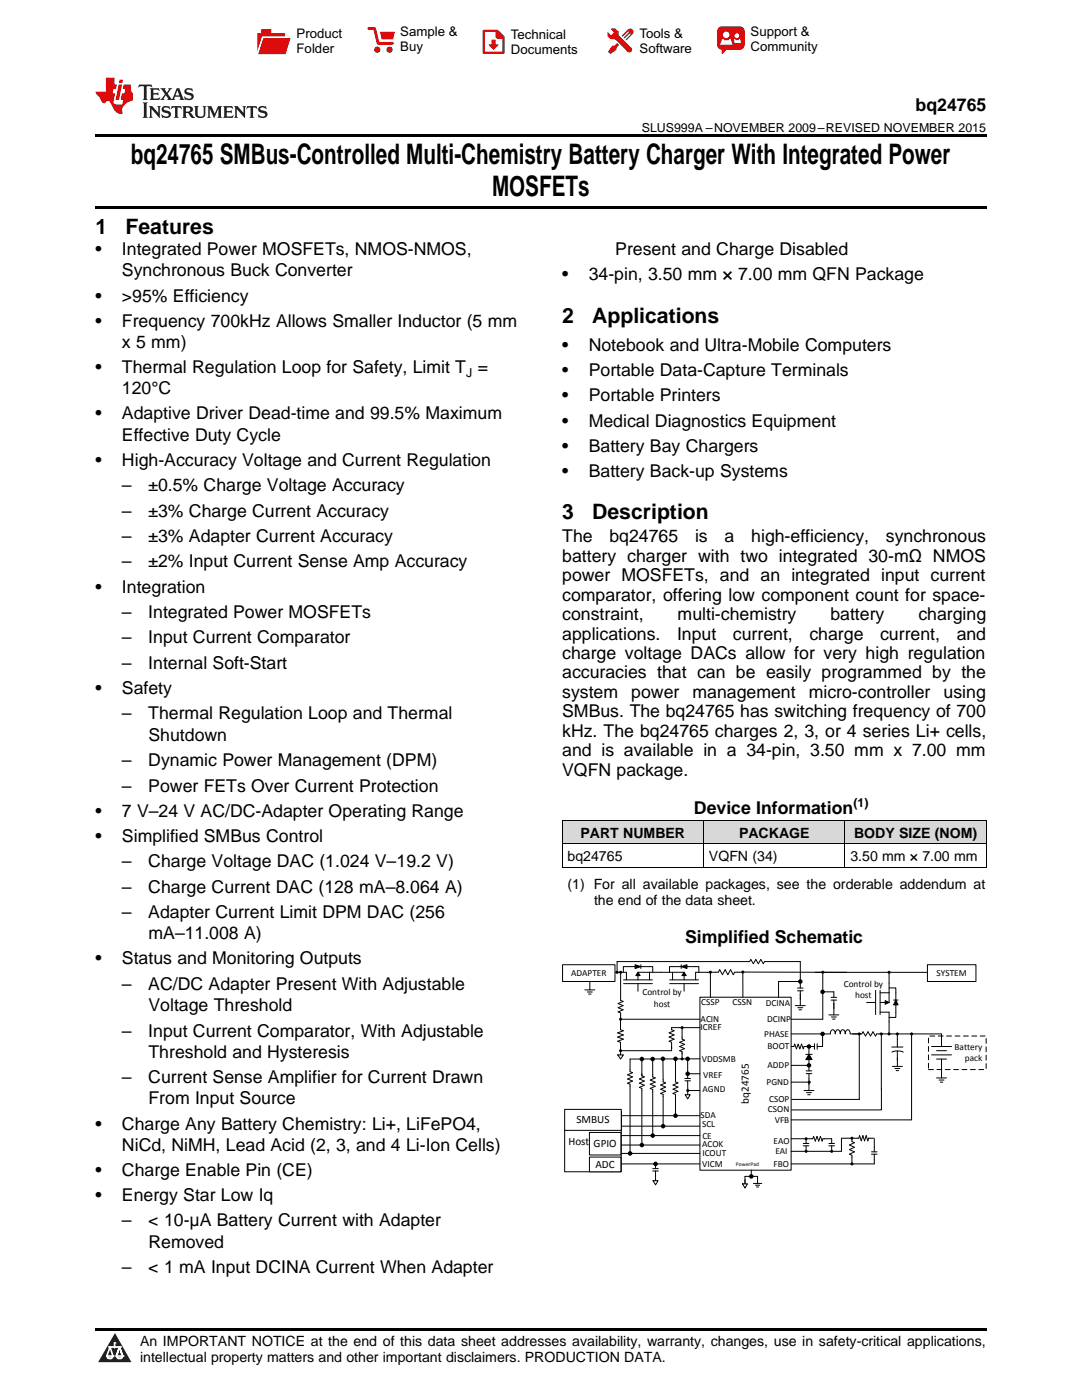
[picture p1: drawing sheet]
<svg xmlns="http://www.w3.org/2000/svg" width="216mm" height="279mm" viewBox="0 0 216 279" stroke-linecap="round" stroke-linejoin="round" font-family="sans-serif">
<defs><g id="words">
<g font-size="5.6">
<text x="26.1" y="32.8">bq24765 SMBus-Controlled Multi-Chemistry Battery Charger With Integrated Power</text>
<text x="98.2" y="39.2">MOSFETs</text>
</g>
<g font-size="4.2">
<text x="19" y="46.7">1</text>
<text x="25" y="46.7">Features</text>
<text x="112.2" y="64.4">2</text>
<text x="118.2" y="64.4">Applications</text>
<text x="112.2" y="103.6">3</text>
<text x="118.2" y="103.6">Description</text>
</g>
<g font-size="3.5">
<text x="182.7" y="22.2">bq24765</text>
<text x="19" y="50.9">•</text>
<text x="24.3" y="50.9">Integrated Power MOSFETs, NMOS-NMOS,</text>
<text x="122.8" y="50.9">Present and Charge Disabled</text>
<text x="24.3" y="55.2">Synchronous Buck Converter</text>
<text x="112.2" y="56">•</text>
<text x="117.5" y="56">34-pin, 3.50 mm × 7.00 mm QFN Package</text>
<text x="19" y="60.2">•</text>
<text x="19" y="65.2">•</text>
<text x="24.3" y="60.2">&gt;95% Efficiency</text>
<text x="24.3" y="65.2">Frequency 700kHz Allows Smaller Inductor (5 mm</text>
<text x="24.3" y="69.4">x 5 mm)</text>
<text x="112.2" y="70.1">•</text>
<text x="117.5" y="70.1">Notebook and Ultra-Mobile Computers</text>
<text x="19" y="74.4">•</text>
<text x="24.3" y="74.4">Thermal Regulation Loop for Safety, Limit T =</text>
<text x="112.2" y="75.1">•</text>
<text x="117.5" y="75.1">Portable Data-Capture Terminals</text>
<text x="19" y="83.7">•</text>
<text x="24.3" y="78.7">120°C</text>
<text x="24.3" y="83.7">Adaptive Driver Dead-time and 99.5% Maximum</text>
<text x="112.2" y="80.1">•</text>
<text x="117.5" y="80.1">Portable Printers</text>
<text x="24.3" y="87.9">Effective Duty Cycle</text>
<text x="112.2" y="85.1">•</text>
<text x="117.5" y="85.1">Medical Diagnostics Equipment</text>
<text x="19" y="92.9">•</text>
<text x="24.3" y="92.9">High-Accuracy Voltage and Current Regulation</text>
<text x="112.2" y="90.1">•</text>
<text x="112.2" y="95.1">•</text>
<text x="117.5" y="90.1">Battery Bay Chargers</text>
<text x="117.5" y="95.1">Battery Back-up Systems</text>
<text x="24.3" y="98">–</text>
<text x="29.6" y="98">±0.5% Charge Voltage Accuracy</text>
<text x="24.3" y="103.1">–</text>
<text x="29.6" y="103.1">±3% Charge Current Accuracy</text>
<text x="24.3" y="108.2">–</text>
<text x="24.3" y="113.2">–</text>
<text x="29.6" y="108.2">±3% Adapter Current Accuracy</text>
<text x="29.6" y="113.2">±2% Input Current Sense Amp Accuracy</text>
<text x="112.2" y="108.2">The</text>
<text x="112.2" y="112.1">battery charger with two integrated 30-mΩ NMOS</text>
<text x="121.6" y="108.2">bq24765</text>
<text x="138.7" y="108.2">is</text>
<text x="144.6" y="108.2">a</text>
<text x="149.9" y="108.2">high-efficiency,</text>
<text x="176.8" y="108.2">synchronous</text>
<text x="19" y="118.3">•</text>
<text x="24.3" y="118.3">Integration</text>
<text x="112.2" y="116">power MOSFETs, and an integrated input current</text>
<text x="112.2" y="119.9">comparator, offering low component count for space-</text>
<text x="24.3" y="123.3">–</text>
<text x="29.6" y="123.3">Integrated Power MOSFETs</text>
<text x="112.2" y="123.8">constraint,</text>
<text x="135.2" y="123.8">multi-chemistry</text>
<text x="165.7" y="123.8">battery</text>
<text x="183.3" y="123.8">charging</text>
<text x="24.3" y="128.4">–</text>
<text x="29.6" y="128.4">Input Current Comparator</text>
<text x="112.2" y="127.6">applications.</text>
<text x="112.2" y="131.5">charge voltage DACs allow for very high regulation</text>
<text x="135.1" y="127.6">Input</text>
<text x="146.3" y="127.6">current,</text>
<text x="161.5" y="127.6">charge</text>
<text x="175.6" y="127.6">current,</text>
<text x="190.9" y="127.6">and</text>
<text x="24.3" y="133.5">–</text>
<text x="29.6" y="133.5">Internal Soft-Start</text>
<text x="112.2" y="135.4">accuracies that can be easily programmed by the</text>
<text x="19" y="138.5">•</text>
<text x="24.3" y="138.5">Safety</text>
<text x="24.3" y="143.6">–</text>
<text x="29.6" y="143.6">Thermal Regulation Loop and Thermal</text>
<text x="112.2" y="139.3">system</text>
<text x="112.2" y="143.2">SMBus. The bq24765 has switching frequency of 700</text>
<text x="126" y="139.3">power</text>
<text x="138.2" y="139.3">management</text>
<text x="161.4" y="139.3">micro-controller</text>
<text x="188.3" y="139.3">using</text>
<text x="29.6" y="147.8">Shutdown</text>
<text x="112.2" y="147">kHz. The bq24765 charges 2, 3, or 4 series Li+ cells,</text>
<text x="24.3" y="152.9">–</text>
<text x="29.6" y="152.9">Dynamic Power Management (DPM)</text>
<text x="112.2" y="150.9">and is available in a 34-pin, 3.50 mm x 7.00 mm</text>
<text x="112.2" y="154.8">VQFN package.</text>
<text x="24.3" y="158">–</text>
<text x="29.6" y="158">Power FETs Over Current Protection</text>
<text x="19" y="163">•</text>
<text x="19" y="168">•</text>
<text x="24.3" y="163">7 V–24 V AC/DC-Adapter Operating Range</text>
<text x="24.3" y="168">Simplified SMBus Control</text>
<text x="138.5" y="162.5">Device Information</text>
<text x="24.3" y="173.1">–</text>
<text x="29.6" y="173.1">Charge Voltage DAC (1.024 V–19.2 V)</text>
<text x="24.3" y="178.2">–</text>
<text x="29.6" y="178.2">Charge Current DAC (128 mA–8.064 A)</text>
<text x="24.3" y="183.2">–</text>
<text x="29.6" y="183.2">Adapter Current Limit DPM DAC (256</text>
<text x="29.6" y="187.5">mA–11.008 A)</text>
<text x="136.7" y="188.3">Simplified Schematic</text>
<text x="19" y="192.5">•</text>
<text x="24.3" y="192.5">Status and Monitoring Outputs</text>
<text x="24.3" y="197.6">–</text>
<text x="29.6" y="197.6">AC/DC Adapter Present With Adjustable</text>
<text x="29.6" y="201.8">Voltage Threshold</text>
<text x="24.3" y="206.9">–</text>
<text x="29.6" y="206.9">Input Current Comparator, With Adjustable</text>
<text x="29.6" y="211.1">Threshold and Hysteresis</text>
<text x="24.3" y="216.2">–</text>
<text x="29.6" y="216.2">Current Sense Amplifier for Current Drawn</text>
<text x="29.6" y="220.4">From Input Source</text>
<text x="19" y="225.4">•</text>
<text x="24.3" y="225.4">Charge Any Battery Chemistry: Li+, LiFePO4,</text>
<text x="24.3" y="229.7">NiCd, NiMH, Lead Acid (2, 3, and 4 Li-Ion Cells)</text>
<text x="19" y="234.7">•</text>
<text x="19" y="239.7">•</text>
<text x="24.3" y="234.7">Charge Enable Pin (CE)</text>
<text x="24.3" y="239.7">Energy Star Low Iq</text>
<text x="24.3" y="244.8">–</text>
<text x="29.6" y="244.8">&lt; 10-μA Battery Current with Adapter</text>
<text x="29.6" y="249">Removed</text>
<text x="24.3" y="254.1">–</text>
<text x="29.6" y="254.1">&lt; 1 mA Input DCINA Current When Adapter</text>
</g>
<g font-size="2.8">
<text x="115.8" y="167.2">PART NUMBER</text>
<text x="147.5" y="167.2">PACKAGE</text>
<text x="170.4" y="167.2">BODY SIZE (NOM)</text>
<text x="113.2" y="171.8">bq24765</text>
<text x="141.5" y="171.8">VQFN (34)</text>
<text x="169.7" y="171.8">3.50 mm × 7.00 mm</text>
<text x="113.2" y="177.3">(1) For all available packages, see the orderable addendum at</text>
<text x="118.5" y="180.5">the end of the data sheet.</text>
<text x="27.9" y="268.6">An IMPORTANT NOTICE at the end of this data sheet addresses availability, warranty, changes, use in safety-critical applications,</text>
<text x="27.9" y="271.8">intellectual property matters and other important disclaimers. PRODUCTION DATA.</text>
</g>
<g font-size="2.6">
<text x="59.2" y="7.6">Product</text>
<text x="59.2" y="10.6">Folder</text>
<text x="79.9" y="7.3">Sample &amp;</text>
<text x="79.9" y="10.2">Buy</text>
<text x="101.9" y="7.8">Technical</text>
<text x="101.9" y="10.8">Documents</text>
<text x="127.6" y="7.6">Tools &amp;</text>
<text x="127.6" y="10.6">Software</text>
<text x="149.8" y="7.2">Support &amp;</text>
<text x="149.8" y="10.2">Community</text>
</g>
<g font-size="2.5">
<text x="128.1" y="26.3">SLUS999A –NOVEMBER 2009–REVISED NOVEMBER 2015</text>
<text x="93" y="75.1">J</text>
<text x="170.3" y="161.1">(1)</text>
</g>
<g font-size="2.2">
<text x="149.4" y="220.3" transform="rotate(-90 149.4 220.3)">bq24765</text>
<text x="115" y="224.2">SMBUS</text>
<text x="113.4" y="228.5">Host</text>
<text x="118.5" y="228.9">GPIO</text>
<text x="118.8" y="233.1">ADC</text>
</g>
<g font-size="1.9">
<text x="113.9" y="194.8">ADAPTER</text>
<text x="168.4" y="197">Control by</text>
<text x="186.9" y="194.8">SYSTEM</text>
<text x="128.2" y="198.7">Control by</text>
<text x="130.5" y="200.9">host</text>
<text x="139.8" y="204">ACIN</text>
<text x="139.9" y="200.6">CSSP</text>
<text x="146.2" y="200.6">CSSN</text>
<text x="152.8" y="200.8">DCINA</text>
<text x="153.1" y="204">DCINP</text>
<text x="170.6" y="199.2">host</text>
<text x="139.8" y="205.6">ICREF</text>
<text x="152.5" y="206.9">PHASE</text>
<text x="153.1" y="209.4">BOOT</text>
<text x="190.5" y="209.5">Battery</text>
<text x="140" y="211.9">VDDSMB</text>
<text x="140.3" y="215.2">VREF</text>
<text x="153.2" y="213.2">ADDP</text>
<text x="192.5" y="211.8">pack</text>
<text x="140.2" y="218">AGND</text>
<text x="153" y="216.5">PGND</text>
<text x="153.2" y="222">CSON</text>
<text x="153.5" y="219.9">CSOP</text>
<text x="139.8" y="223.2">SDA</text>
<text x="140.1" y="224.9">SCL</text>
<text x="140.1" y="227.4">CE</text>
<text x="154.6" y="224.1">VFB</text>
<text x="140.1" y="229">ACOK</text>
<text x="140.1" y="232.8">VICM</text>
<text x="140.1" y="230.7">ICOUT</text>
<text x="154.3" y="232.8">FBO</text>
<text x="154.4" y="228.2">EAO</text>
<text x="154.7" y="230.3">EAI</text>
</g>
<text font-size="1.1" x="146.8" y="232.6">PowerPad</text>
</g></defs>
<g fill="#d8d8d8">
<path d="M112.2 163.8h28.2v4.7h-28.2z"/>
<path d="M140.4 163.8h28.2v4.7h-28.2z"/>
<path d="M168.6 163.8h28.2v4.7h-28.2z"/>
</g>
<path d="M22.9 266l3.3 5.9h-6.6z" fill="#231f20"/>
<path d="M21.3 270.6h1.2l-.3 .5h-.3a.53 .53 0 0 1-.6-.5z" fill-rule="evenodd" fill="#fff"/>
<path d="M21.3 270.6h1.2l-.3 .5h-.3a.53 .53 0 0 1-.6-.5z" fill="none" stroke="#231f20" stroke-width=".33"/>
<path d="M21.3 270.6l1.2 .1-.3 .4h-.5z" fill="none" stroke="#fff" stroke-width=".33"/>
<path d="M22.9 268.9h.1" fill="none" stroke="#fff" stroke-width=".33"/>
<path d="M22.9 268v.9z" fill="#fff"/>
<path d="M22.9 268v.9z" fill="none" stroke="#fff" stroke-width=".33"/>
<circle cx="22.9" cy="268" r=".16" fill="#fff"/>
<path d="M21.8 268.8h.1" fill="none" stroke="#fff" stroke-width=".33"/>
<path d="M21.8 268.8h2.2z" fill="#fff"/>
<path d="M21.8 268.8h2.2z" fill="none" stroke="#fff" stroke-width=".33"/>
<circle cx="24" cy="268.8" r=".16" fill="#fff"/>
<path d="M23.2 270.6h.1" fill="none" stroke="#fff" stroke-width=".33"/>
<path d="M23.8 268.8l-.6 1.8z" fill="#fff"/>
<path d="M23.8 268.8l-.6 1.8z" fill="none" stroke="#fff" stroke-width=".33"/>
<path d="M23.8 268.8l.7 1.8z" fill="#fff"/>
<path d="M23.8 268.8l.7 1.8z" fill="none" stroke="#fff" stroke-width=".33"/>
<path d="M24.4 270.6h.1" fill="none" stroke="#fff" stroke-width=".33"/>
<circle cx="21.3" cy="270.6" r=".16" fill="#fff"/>
<path d="M22 268.8l-.7 1.8z" fill="#fff"/>
<path d="M22 268.8l-.7 1.8z" fill="none" stroke="#fff" stroke-width=".33"/>
<path d="M22 268.8l.5 1.8z" fill="#fff"/>
<path d="M22 268.8l.5 1.8z" fill="none" stroke="#fff" stroke-width=".33"/>
<circle cx="22.5" cy="270.6" r=".16" fill="#fff"/>
<path d="M23.3 270.6h1.2a.63 .63 0 0 1-.6 .5 .63 .63 0 0 1-.6-.5z" fill-rule="evenodd" fill="#fff"/>
<path d="M23.3 270.6h1.2a.63 .63 0 0 1-.6 .5 .63 .63 0 0 1-.6-.5z" fill="none" stroke="#231f20" stroke-width=".33"/>
<path d="M23.3 270.6h1.2l-.4 .5h-.5z" fill="none" stroke="#fff" stroke-width=".33"/>
<path d="M23.2 270.6h.1" fill="none" stroke="#fff" stroke-width=".33"/>
<circle cx="24.5" cy="270.6" r=".16" fill="#fff"/>
<path d="M19 265.1h177.8v.5h-177.8z" fill="#000"/>
<path d="M139.7 199h18.2v34.5h-18.2z" fill-rule="evenodd" fill="#fff"/>
<g fill="none" stroke="#000" stroke-width=".2">
<path d="M122.7 194h2.3v1.6M124.4 195.6h5.8M124.4 196.3h5.8M126.7 192.5l1.2 .4-1.2 .4zM126.7 192.9h-2.3v1.1M127.3 194l.4 .7h-.8zM127.3 195.6v-1.6h9.2v1.6M127.3 196.3v1.5M127.9 192.9h2.3v1.1M127.9 192.5v.8M129.6 194v1.6M133.6 195.6h5.8"/>
<path d="M133.6 196.3h5.8M134.2 194v1.6M135.9 192.9l1.2-.4v.8zM135.9 192.9h-2.3v1.1M135.9 192.5v.8M136.5 194l.4 .7h-.8zM136.5 196.3v1.5M137.1 192.9h2.3v1.1M139.7 199h18.2v34.5h-18.2zM141.8 194v5M147.1 194h-.5l-.3 .5-.5-1-.6 1-.5-1-.5 1-.6-1-.3 .5h-4.5v1.6M148.2 194v5"/>
<path d="M162.6 194.1h26.1M164.1 197.9h2.3M174.7 197.6v4.9M175.6 197.6v4.9M175.6 198.1h1.8M176.6 199.7l.8 .4-.8 .3zM177.4 197.2h1.4v2.4M177.4 194.1v6h-1.8M178.3 199.6h.9M178.8 199.6l.4 .9h-.9zM157.9 206.3h7.8a.61 .61 0 0 1 .7-.7l.3 .7a.61 .61 0 0 1 .7-.7l.3 .7a.61 .61 0 0 1 .7-.7l.3 .7a.61 .61 0 0 1 .7-.7l.3 .7h1.9M170.1 206.3h1.9l.2-.4 .5 .9 .5-.9 .5 .9 .5-.9 .5 .9 .2-.5h.5"/>
<path d="M171.5 206.3v13.1h-13.5M172.9 200.1h1.8M175.6 202h1.8v4.3M175.9 206.3v11.1M175.9 217.3v4.2h-17.9M177.9 209h2.3M178 210a2.49 2.49 0 0 1 2.2 0M178.1 212.8h2M178.6 213.2h1M178.8 200.5v2.5h-1.4M178.8 213.7h.5M179.1 207.4v1.6"/>
<path d="M179.1 209.7v1.9M179.1 211.2v1.6M185.9 208.9h4M185.9 210.5h4M186.9 209.7h2M186.9 211.4h2M186.9 215.1h2M187.4 215.5h1M187.6 216h.5M187.9 208.9v-2.6h-6v17.2M187.9 211.4v3.7"/>
</g>
<g fill="#000">
<path d="M126.7 192.5l1.2 .4-1.2 .4zM127.3 194l.4 .7h-.8zM136.5 194l.4 .7h-.8zM135.9 192.9l1.2-.4v.8zM176.6 199.7l.8 .4-.8 .3zM178.8 199.6l.4 .9h-.9z"/>
<circle cx="141.8" cy="194" r=".31"/>
<circle cx="148.2" cy="194" r=".31"/>
<circle cx="164.1" cy="197.9" r=".46"/>
<circle cx="177.4" cy="194.1" r=".31"/>
<circle cx="171.5" cy="206.3" r=".31"/>
<circle cx="175.9" cy="206.3" r=".31"/>
<circle cx="177.4" cy="206.3" r=".31"/>
<circle cx="181.9" cy="206.3" r=".31"/>
</g>
<path d="M185.3 206.8h11.5v6.7h-11.5z" fill="none" stroke="#000" stroke-width=".2" stroke-dasharray="1 .7"/>
<path d="M185.1 192.5h9.6v3.4h-9.6z" fill-rule="evenodd" fill="#fff"/>
<g fill="none" stroke="#000" stroke-width=".2">
<path d="M147.1 194l21.9 .1M185.1 192.5h9.6v3.4h-9.6zM123.8 203.4h15.9M125.7 211.4v2.1M128.1 214.3v.4l.5 .2-1 .4 1 .5-1 .4 1 .4-1 .4 .5 .2v.4M130.2 214.5v.4l.5 .2-1 .4 1 .5-1 .4 1 .4-1 .4 .5 .2v.4M132.3 215.5v.4l.5 .2-1 .4 1 .5-1 .4 1 .4-1 .4 .5 .2v.4M134 208.9v.8M134.8 211.3v4.6l.5 .2-1 .4 1 .5-1 .4 1 .4-1 .4 .5 .2v4.3M137.5 214.3h2.2M124 222.7h15.7M124 224.8h15.7"/>
<path d="M157.9 227.3h2.9M165.4 228.2h1.1M165.4 228.7h1.1M166 227.3v.9M166 228.7v1.1"/>
</g>
<g fill="#000">
<circle cx="123.8" cy="203.4" r=".31"/>
<circle cx="134.8" cy="211.3" r=".46"/>
<circle cx="134.8" cy="222.7" r=".46"/>
</g>
<path d="M112.3 192.5h10.4v3.4h-10.4z" fill-rule="evenodd" fill="#fff"/>
<g fill="none" stroke="#000" stroke-width=".2">
<path d="M112.3 192.5h10.4v3.4h-10.4zM116.7 197.6h2M117.2 198h1M117.4 198.4h.5M117.7 195.9v1.7M123.8 194v5.2M134 205.1h5.7M139.7 211.3l-14 .1M117.9 232.3h21.8M119 228.5h20.7M119.1 226.6h20.6M120.8 230.2h18.9"/>
<path d="M157.9 223.5h24M174.5 227.3v1.6M174.5 231.4v.9"/>
</g>
<g fill="#000">
<circle cx="123.8" cy="194" r=".31"/>
<circle cx="117.9" cy="232.3" r=".31"/>
</g>
<path d="M112.7 221.8h11.3v12.1h-11.3z" fill-rule="evenodd" fill="#fff"/>
<path d="M112.7 221.8h11.3v12.1h-11.3z" fill="none" stroke="#000" stroke-width=".2"/>
<path d="M117.6 226h6.3v4.5h-6.3z" fill-rule="evenodd" fill="#fff"/>
<path d="M124 209.7h10zM117.6 226h6.3v4.5h-6.3z" fill="none" stroke="#000" stroke-width=".2"/>
<path d="M117.6 230.9h6.3v3h-6.3z" fill-rule="evenodd" fill="#fff"/>
<g fill="none" stroke="#000" stroke-width=".2">
<path d="M123.3 210.5h1.1l-.6 .9zM123.8 202.6v2.9l.6 .2-1.2 .4 1.2 .4-1.2 .5 1.2 .4-1.2 .4 .6 .2v2.5M125.7 216.8v13.4M132.3 211.3v4.2M132.3 218.8v6M134 205.1v.4l.5 .2-1 .4 1 .4-1 .5 1 .4-1 .4 .5 .2v1.3M136.7 215.2h1.1M136.7 215.7h1.1M136.7 218.5h1l-.5 .8zM137.2 211.3v3.9M137.2 215.7v2.8M117.6 230.9h6.3v3h-6.3z"/>
<path d="M130.2 233.2h1.2M130.2 233.7h1.2M130.3 235.6h1l-.5 .9zM130.8 232.3v.9M130.8 233.7v1.9M148.2 236.3h1l-.5 .8zM149.9 233.5v1.3M150.3 236.2h1.7M150.7 236.5h.9M151 236.9h.4M151.2 236.2v-1.4h-2.5v1.5"/>
</g>
<g fill="#000">
<circle cx="123.8" cy="209.7" r=".31"/>
<circle cx="132.3" cy="211.3" r=".46"/>
<circle cx="137.2" cy="211.3" r=".46"/>
<circle cx="137.2" cy="214.3" r=".46"/>
<circle cx="125.7" cy="230.2" r=".46"/>
<circle cx="130.8" cy="232.3" r=".46"/>
<circle cx="132.3" cy="224.8" r=".46"/>
<circle cx="149.9" cy="234.8" r=".46"/>
</g>
<path d="M112.7 221.4h11.3v4.2h-11.3z" fill-rule="evenodd" fill="#fff"/>
<g fill="none" stroke="#000" stroke-width=".2">
<path d="M112.2 173.1h84.6M112.2 168.4h84.6M112.2 163.7h84.6M112.2 163.8v9.3M140.4 163.8v9.3M168.6 163.8v9.3M196.8 163.8v9.3M123.1 194v-2.1h26.5l.2-.4 .5 .8 .5-.8 .5 .8 .5-.8 .5 .8 .3-.4h7.1v5.3M123.8 199.2v.4l.5 .3-1 .4 1 .4-1 .4 1 .4-1 .4 .5 .3v.4M159.1 197.2h1.2M159.1 197.7h1.2M159.7 195.9h-4.4v3.1"/>
<path d="M159.7 198.4v2.3M159.7 197.7v1.1M164.2 194v9.4h-6.3M165.8 199h1.1M165.8 199.6h1.1M166.4 197.9v1.1M166.4 199.6v1.1M125.7 213.5v.4l.5 .2-1 .4 1 .4-1 .4 1 .5-1 .4 .5 .2v.4M128.1 211.4v3.3M128.1 217.6v10.9M130.2 211.4v3.1M130.2 217.8v8.8"/>
<path d="M136.1 205.1v2.3l.5 .2-1 .4 1 .4-1 .5 1 .4-1 .4 .5 .2v1.4M137.2 217.6h2.5M157.9 212.6h3.5M157.9 208.9h.5l.2-.5 .3 .9 .4-.9 .3 .9 .3-.9 .4 .9 .1-.4h2.1M157.9 216h3.6M158.7 200.7h2M159.2 201.1h1M159.4 201.5h.5M160.4 217.6h2M160.8 210.4h1.2M160.9 213.7h1.1M160.9 214.3h1.1"/>
<path d="M160.9 218.1h1M161.2 218.5h.5M161.4 210.4l.6 1.1h-1.2zM161.4 208.9v1.5M161.4 211.5v1.1M161.4 212.6v1.1M161.4 214.3v3.3M162.5 208.3v1.1M163.1 208.3v1.1M164.1 206.3v2.6h-1M165.4 202.5h2M165.9 203h1"/>
<path d="M166.1 203.4h.5M166.4 200.2v2.3M175.4 206.3h6.5M179.1 206.3v1.1M112.7 221.4h11.3v4.2h-11.3zM157.9 232.3h16.6M160.3 228.2h1.1M160.3 228.7h1.1M160.8 228.7v1.1M166 227.3h-1.8l-.2 .4-.3-.9-.3 .9-.4-.9-.3 .9-.4-.9-.1 .5h-1.4v.9M170 227.4v.4l.5 .3-1 .4 1 .5-1 .4 1 .5-1 .4 .5 .3v1.7M173.9 229.9h1.1"/>
<path d="M173.9 230.3h1.1M174.4 227.2h-1.1l-.1 .5-.4-1.1-.3 1.1-.3-1.1-.3 1.1-.4-1.1-.1 .6h-3.5v2.6h-10M174.5 228.9v1M174.5 230.3v1.1"/>
</g>
<g fill="#000">
<path d="M161.4 210.4l.6 1.1h-1.2z"/>
<circle cx="123.1" cy="194" r=".31"/>
<circle cx="159.7" cy="195.9" r=".46"/>
<circle cx="164.2" cy="194" r=".31"/>
<circle cx="128.1" cy="211.4" r=".46"/>
<circle cx="130.2" cy="211.4" r=".46"/>
<circle cx="136.1" cy="211.3" r=".31"/>
<circle cx="136.1" cy="205.1" r=".31"/>
<circle cx="137.2" cy="217.6" r=".31"/>
<circle cx="161.4" cy="208.9" r=".46"/>
<circle cx="161.4" cy="212.6" r=".46"/>
<circle cx="161.5" cy="216" r=".31"/>
<circle cx="164.1" cy="206.3" r=".46"/>
<circle cx="179.1" cy="206.3" r=".31"/>
<circle cx="128.1" cy="228.5" r=".46"/>
<circle cx="130.2" cy="226.6" r=".46"/>
<circle cx="160.8" cy="227.3" r=".31"/>
<circle cx="160.8" cy="229.8" r=".31"/>
<circle cx="166" cy="229.8" r=".31"/>
<circle cx="170" cy="232.3" r=".31"/>
<circle cx="170" cy="227.2" r=".31"/>
</g>
<path d="M19 26.8h177.8v.6h-177.8zM19 41.2h177.8v.5h-177.8zM112.2 173.1h.1zM168.5 173.1h.1zM196.7 173.1h.1z" fill="#000"/>
<path d="M27.7 16.9l-.1 .6 .6-.3h.5v.2v2.2l-.2 .4h1l-.2-.4v-2.2v-.2h.5l.6 .3-.2-.6zM29.9 17.6l.2 .4v1.6l-.2 .4h1.9l.1-.6a1.09 1.09 0 0 1-1.3 .1v-.6h.6l.4 .2v-.7l-.2 .2h-.8v-.6l.2-.1a1.01 1.01 0 0 1 1 .3l-.1-.6zM32 17.6l.9 1.2-1 1.2h.9l-.2-.3 .5-.7 .5 .7-.3 .3h1.7l-.2-.3 .1-.4h1l.1 .4-.2 .3h1l-.3-.4-.7-2h-.5l-1 2.2-.8-1.1 .9-1.1h-.9l.2 .2-.4 .7-.4-.7 .2-.2zM35.4 18l.4 1h-.8zM37 17.7a.66 .66 0 0 0-.2 .8 .66 .66 0 0 0 .6 .4l.7 .2 .1 .2a.8 .8 0 0 1-.7 .4 .8 .8 0 0 1-.7-.5l.1 .8 .2-.2a.94 .94 0 0 0 1.1 .1 .94 .94 0 0 0 .4-.9 1.48 1.48 0 0 0-1.3-.6v-.4a1.1 1.1 0 0 1 1.2 .2l-.2-.6-.2 .1-.5-.1zM28.5 20.4l.2 .4v2.3l-.2 .4h1l-.2-.4v-2.3l.2-.4zM29.7 21.2l.2 .4v1.5l-.2 .4h.8l-.3-.4 .1-1.3 1.6 1.8v-2l.2-.4h-.7l.2 .2v1.1l-1.2-1.3zM32.5 21.3a.66 .66 0 0 0-.2 .8 .66 .66 0 0 0 .6 .4l.6 .2 .2 .2a.8 .8 0 0 1-.8 .4 .8 .8 0 0 1-.7-.5l.2 .7 .2-.1a.94 .94 0 0 0 1 .1 .94 .94 0 0 0 .5-1 1.47 1.47 0 0 0-1.3-.6l-.1-.3a1.1 1.1 0 0 1 1.3 .2l-.2-.6-.2 .1-.5-.2zM34.3 21.2l-.2 .6a.64 .64 0 0 1 .8-.3v1.6l-.2 .4h1l-.3-.4 .1-1.6a.66 .66 0 0 1 .8 .3l-.2-.6zM36.3 21.2l.3 .4v1.5l-.3 .4h1l-.2-.2v-.7h.5l.1 .1a.8 .8 0 0 0 1.2 .7l-1-1a.62 .62 0 0 0 .6-.5 .62 .62 0 0 0-.6-.7zM37.1 21.5h.1a.48 .48 0 0 1 .6 0 .48 .48 0 0 1 .1 .6l-.2 .1-.6 .1zM38.7 21.2l.2 .2a2.29 2.29 0 0 0 .4 2 1.05 1.05 0 0 0 1.7-.7v-1.3l.2-.2h-.8l.2 .4v1.1a.61 .61 0 0 1-.6 .6 .61 .61 0 0 1-.6-.6v-1.1l.3-.4zM41.3 21.2l.3 .4v1.5l-.3 .4h.8l-.2-.4v-1.4l.8 1.9 .9-1.9v1.4l-.2 .4h.9l-.2-.4v-1.5l.2-.4h-.8l-.7 1.5-.6-1.5zM44.5 21.2l.2 .4v1.5l-.2 .4h1.9l.2-.6a1.1 1.1 0 0 1-1.4 .2v-.7h.6l.4 .2v-.6l-.2 .1-.8 .1v-.6l.2-.1a1.02 1.02 0 0 1 1.1 .2l-.2-.5zM46.7 21.2l.2 .4v1.5l-.2 .4h.8l-.3-.4 .1-1.3 1.6 1.8v-2l.2-.4h-.7l.2 .2v1.1l-1.2-1.3zM49.3 21.2l-.1 .6a.64 .64 0 0 1 .8-.3v1.6l-.3 .4h1l-.2-.4v-1.6a.66 .66 0 0 1 .8 .3l-.1-.6zM51.7 21.3a.66 .66 0 0 0-.2 .7 .66 .66 0 0 0 .7 .5l.6 .2 .1 .2a.8 .8 0 0 1-.7 .4 .8 .8 0 0 1-.7-.5l.1 .7 .2-.1a.94 .94 0 0 0 1.1 .1 .94 .94 0 0 0 .4-1 1.48 1.48 0 0 0-1.2-.6l-.1-.3a1.1 1.1 0 0 1 1.2 .2l-.2-.6-.1 .1-.6-.2z" fill="#231f20"/>
<path d="M21.1 15.5v2.8h-2v.4l.9 .9a.96 .96 0 0 0 1 1 .59 .59 0 0 1 .5-.4 .59 .59 0 0 1 .5 .3l.4 .8a1.61 1.61 0 0 0 2.1 1.3 1.63 1.63 0 0 1 1.1-2.2l.9-.3v-1.5a1.6 1.6 0 0 1-.4-1.7h-1.4l-.2 .9h.5l-.2 .8h-.5l-.2 1v.3h.5l-.2 .9h-.7a.74 .74 0 0 1-1-.6l.3-1.6h-.5l.2-.8h.5l.1-.9h-.4v-1.4zM23.7 16.9l-.7 3h.8l.6-3zM23.8 15.9l-.1 .7h.7l.2-.7z" fill="#ee1d23"/>
<g fill="#d60000">
<path d="M52.1 5.8h2v.8h2.8v4.2h-5.5v-4.2h.7z" fill-rule="evenodd"/>
<path d="M52.4 7.5h5.6l-1 3.3h-5.6z" fill-rule="evenodd"/>
</g>
<path d="M52.4 7.4h5.7l-.1 .1h-5.5l-1.1 3.3z" fill-rule="evenodd" fill="#fff"/>
<path d="M52.4 7.4h5.7l-.1 .1h-5.5l-1.1 3.3z" fill="none" stroke="#fff" stroke-width=".2"/>
<path d="M73.6 5.7h1.1l.7 2.9h2.9" fill="none" stroke="#d60000" stroke-width=".55"/>
<g fill="#d60000">
<path d="M75.8 6.3h3l-.4 1.6h-2.2z" fill-rule="evenodd"/>
<circle cx="75.3" cy="9.9" r=".62"/>
<circle cx="77.7" cy="9.9" r=".62"/>
</g>
<path d="M96.5 6.2h2.7l1.3 1.2v3.1h-4z" fill="none" stroke="#d60000" stroke-width=".44"/>
<g fill="#d60000">
<path d="M98.1 7.9h.8v1h.5l-.9 1.1-1-1v-.1h.6z" fill-rule="evenodd"/>
<path d="M98.9 6.2h.3l1.3 1.2v.4h-1.3l-.3-.4z" fill-rule="evenodd"/>
<path d="M121.9 5.7h.8l.7 .6 .1 .7 2.5 2.5-.8 .8-2.3-2.3-1.1-.2-.6-.6v-.8l.7 .6 .5-.4v-.2l-.5-.5z" fill-rule="evenodd"/>
<path d="M122.2 9.1h.4l.5-.5 .4 .4-.5 .5v.4l-1.2 .9-.5-.5z" fill-rule="evenodd"/>
<path d="M125.3 5.9a.67 .67 0 0 1 .9 0 .67 .67 0 0 1 0 .9z" fill-rule="evenodd"/>
<path d="M125.3 5.9l.9 .9-1.2 1.2h-.2v-.2l1-.9v-.2h-.2l-.9 1h-.2v-.2l.9-1 .1-.2h-.3l-.9 1h-.2v-.2z" fill-rule="evenodd"/>
<circle cx="125.6" cy="9.9" r=".54"/>
</g>
<path d="M123.3 6.3v.7" fill="none" stroke="#d60000" stroke-width=".2"/>
<g fill="#d60000">
<path d="M143.4 5.5l.6-.2h3.6a.95 .95 0 0 1 1 .9v2.8a.95 .95 0 0 1-1 .9h-3.6a.95 .95 0 0 1-.9-.9v-2.8z" fill-rule="evenodd"/>
<path d="M144 9.9h.9l-.7 .9h-.2z" fill-rule="evenodd"/>
</g>
<g fill="#fff">
<path d="M146.6 8.6h1.3z"/>
<path d="M144.1 7.8h.3l.1 .2h.8l.2-.2h.3l.4 1.1h-2.5z" fill-rule="evenodd"/>
<path d="M146.4 7.8h.3l.1 .2h.5l.2-.2h.2l.2 .8h-1.3z" fill-rule="evenodd"/>
<circle cx="144.9" cy="6.9" r=".65"/>
<circle cx="147" cy="7.1" r=".48"/>
</g>
<use href="#words"/>
</svg>
